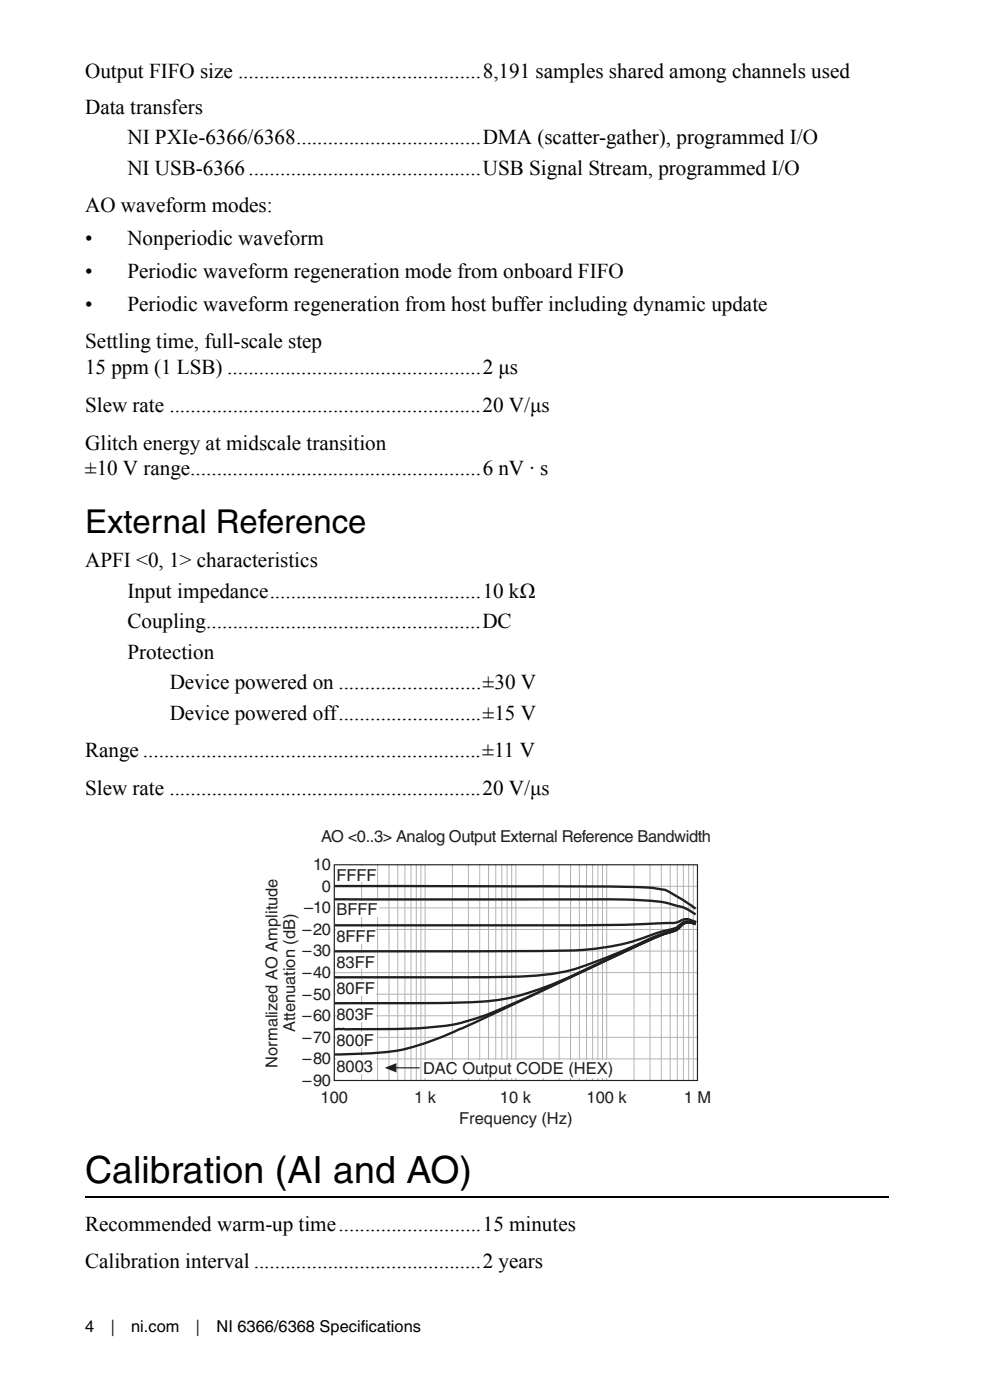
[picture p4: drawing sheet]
<svg xmlns="http://www.w3.org/2000/svg" width="148mm" height="210mm" viewBox="0 0 148 210" stroke-linecap="round" stroke-linejoin="round" font-family="sans-serif">
<defs><g id="words">
<text font-size="5.6" x="12.8" y="177.6">Calibration (AI and AO)</text>
<text font-size="4.9" x="12.8" y="80">External Reference</text>
<g font-size="3.2">
<text x="12.8" y="11.8">Output FIFO size ..............................................8,191 samples shared among channels used</text>
<text x="12.8" y="17.1">Data transfers</text>
<text x="19.1" y="21.6">NI PXIe-6366/6368...................................DMA (scatter-gather), programmed I/O</text>
<text x="19.1" y="26.2">NI USB-6366............................................USB Signal Stream, programmed I/O</text>
<text x="12.8" y="31.9">AO waveform modes:</text>
<text x="12.8" y="36.8">•</text>
<text x="12.8" y="41.8">•</text>
<text x="19.1" y="41.8">Periodic waveform regeneration mode from onboard FIFO</text>
<text x="19.1" y="36.8">Nonperiodic waveform</text>
<text x="12.8" y="46.7">•</text>
<text x="19.1" y="46.7">Periodic waveform regeneration from host buffer including dynamic update</text>
<text x="12.8" y="52.3">Settling time, full-scale step</text>
<text x="12.8" y="56.2">15 ppm (1 LSB) ................................................2 μs</text>
<text x="12.8" y="61.9">Slew rate ...........................................................20 V/μs</text>
<text x="12.8" y="67.5">Glitch energy at midscale transition</text>
<text x="12.8" y="71.4">±10 V range.......................................................6 nV · s</text>
<text x="12.8" y="85.1">APFI &lt;0, 1&gt; characteristics</text>
<text x="19.1" y="89.7">Input impedance........................................10 kΩ</text>
<text x="19.1" y="94.3">Coupling....................................................DC</text>
<text x="19.1" y="98.9">Protection</text>
<text x="25.5" y="103.5">Device powered on ...........................±30 V</text>
<text x="12.8" y="113.7">Range ................................................................±11 V</text>
<text x="25.5" y="108.1">Device powered off...........................±15 V</text>
<text x="12.8" y="119.4">Slew rate ...........................................................20 V/μs</text>
<text x="12.8" y="184.8">Recommended warm-up time...........................15 minutes</text>
<text x="12.8" y="190.5">Calibration interval ...........................................2 years</text>
</g>
<g font-size="2.5" fill="#231f20">
<text x="47" y="130.7">10</text>
<text x="48.2" y="126.4">AO &lt;0..3&gt; Analog Output External Reference Bandwidth</text>
<text x="45.7" y="137.2">–10</text>
<text x="48.3" y="133.9">0</text>
<text x="50.5" y="137.5">BFFF</text>
<text x="50.5" y="132.3">FFFF</text>
<text x="45.4" y="143.6">–30</text>
<text x="45.4" y="140.4">–20</text>
<text x="50.5" y="141.5">8FFF</text>
<text x="45.4" y="146.9">–40</text>
<text x="50.5" y="149.3">80FF</text>
<text x="50.5" y="145.3">83FF</text>
<text x="44.3" y="155" transform="rotate(-90 44.3 155)">Attenuation (dB)</text>
<text x="45.4" y="153.4">–60</text>
<text x="45.4" y="150.1">–50</text>
<text x="50.5" y="153.1">803</text>
<text x="54.6" y="153.1">F</text>
<text x="41.6" y="160.3" transform="rotate(-90 41.6 160.3)">Normalized AO Amplitude</text>
<text x="45.4" y="159.8">–80</text>
<text x="45.4" y="156.6">–70</text>
<text x="50.5" y="161">800</text>
<text x="50.5" y="157.1">800F</text>
<text x="54.6" y="161">3</text>
<text x="63.5" y="161.3">DAC Ou</text>
<text x="72.7" y="161.3">tp</text>
<text x="74.8" y="161.3">u</text>
<text x="76.1" y="161.3">t CODE (HEX)</text>
<text x="45.4" y="163.1">–90</text>
<text x="48.1" y="165.6">100</text>
<text x="62.2" y="165.6">1 k</text>
<text x="75" y="165.6">10 k</text>
<text x="88.1" y="165.6">100 k</text>
<text x="102.6" y="165.6">1 M</text>
<text x="68.9" y="168.8">Frequency (Hz)</text>
</g>
<g font-size="2.5">
<text x="12.8" y="200">4</text>
<text x="16.6" y="200">|</text>
<text x="19.7" y="200">ni.com</text>
<text x="29.4" y="200">|</text>
<text x="32.5" y="200">NI 6366/6368 Specifications</text>
</g>
</g></defs>
<path d="M12.8 179.7v.2z" fill="#000"/>
<path d="M12.8 179.8h120.6" fill="none" stroke="#000" stroke-width=".17"/>
<path d="M39.5 124.3h67.3v45h-67.3z" fill="#fff"/>
<g fill="none" stroke="#b2b4b6" stroke-width=".15">
<path d="M50.2 139.6h54.5M50.2 136.4h54.5M50.2 133.1h54.5M54.3 129.9v32.4M56.7 129.9v32.4M58.4 129.9v32.4M59.7 129.9v32.4M60.8 129.9v32.4M61.7 129.9v32.4M62.5 129.9v32.4M63.2 129.9v32.4M63.8 129.9v32.4"/>
<path d="M67.9 129.9v32.4M70.3 129.9v32.4M72 129.9v32.4M73.3 129.9v32.4M74.4 129.9v32.4M75.3 129.9v32.4M76.1 129.9v32.4M76.8 129.9v32.4M77.4 129.9v32.4M81.5 129.9v32.4M83.9 129.9v32.4M85.7 129.9v32.4"/>
<path d="M87 129.9v32.4M88 129.9v32.4M89 129.9v32.4M89.8 129.9v32.4M90.4 129.9v32.4M91.1 129.9v32.4M95.2 129.9v32.4M97.6 129.9v32.4M99.3 129.9v32.4M100.6 129.9v32.4M101.7 129.9v32.4M102.6 129.9v32.4"/>
<path d="M103.4 129.9v32.4M104.1 129.9v32.4M50.2 159h54.5M50.2 155.8h54.5M50.2 152.6h54.5M50.2 149.3h54.5M50.2 146.1h54.5M50.2 142.8h54.5"/>
</g>
<g fill="#fff">
<path d="M63.5 159.2h28.7v2.7h-28.7z"/>
<path d="M50.5 158.7h5.9v2.6h-5.9z"/>
<path d="M50.5 155h6v2.4h-6z"/>
<path d="M50.5 151h5.9v2.4h-5.9z"/>
<path d="M50.5 147.2h5.9v2.3h-5.9z"/>
<path d="M50.5 143.2h5.9v2.3h-5.9z"/>
<path d="M50.5 139.3h5.9v2.4h-5.9z"/>
<path d="M50.5 135.4h6.4v2.3h-6.4z"/>
<path d="M50.5 130.2h6.1v2.3h-6.1z"/>
</g>
<path d="M50.2 129.9h54.5v32.4h-54.5z" fill="none" stroke="#231f20" stroke-width=".18"/>
<path d="M50.2 135.1h33.2a153.1 153.1 0 0 1 16.2 .4l.6 .1a10 10 0 0 1 4.2 1.7M50.2 133.1h27.4a453.9 453.9 0 0 1 20.6 .3l.7 .1a4.1 4.1 0 0 1 2.5 1l3 2M104.4 138.7a2.06 2.06 0 0 0-2.7 .5l-.8 .3a42.2 42.2 0 0 0-6 1.9 46.5 46.5 0 0 1-13.4 1.4l-31.3 .1M104.5 138.5a2.53 2.53 0 0 0-2.7 0l-.6 .1-12 .4h-39M50.2 154.6h4.4a76.1 76.1 0 0 0 14.2-.9 47.2 47.2 0 0 0 9.4-3.5l14.2-6.6a70.6 70.6 0 0 1 9.3-4l.1-.2a1.89 1.89 0 0 1 2.6-.6 1.75 1.75 0 0 0-2.4 .5 4.2 4.2 0 0 1-2.3 1l-5 2.2-23.7 11.2a77.5 77.5 0 0 1-9.9 3.8 49.9 49.9 0 0 1-10.2 .9h-.7M50.2 146.8h17a138.6 138.6 0 0 0 15.5-.5 34.6 34.6 0 0 0 9.1-2.8l4-1.7a27.6 27.6 0 0 1 5.6-2.2l.6-.4a1.8 1.8 0 0 1 2.4-.4 1.94 1.94 0 0 0-2.6 .7l-.2 .1a75.4 75.4 0 0 0-10.4 4.5l-2.2 1a51.3 51.3 0 0 1-13.5 5 109.8 109.8 0 0 1-14.4 .6h-10.9" fill="none" stroke="#231f20" stroke-width=".35"/>
<path d="M57.8 160.4l1.7-.7v1.4z" fill="#231f20"/>
<path d="M59.4 160.4h3.6" fill="none" stroke="#231f20" stroke-width=".18"/>
<use href="#words"/>
</svg>
